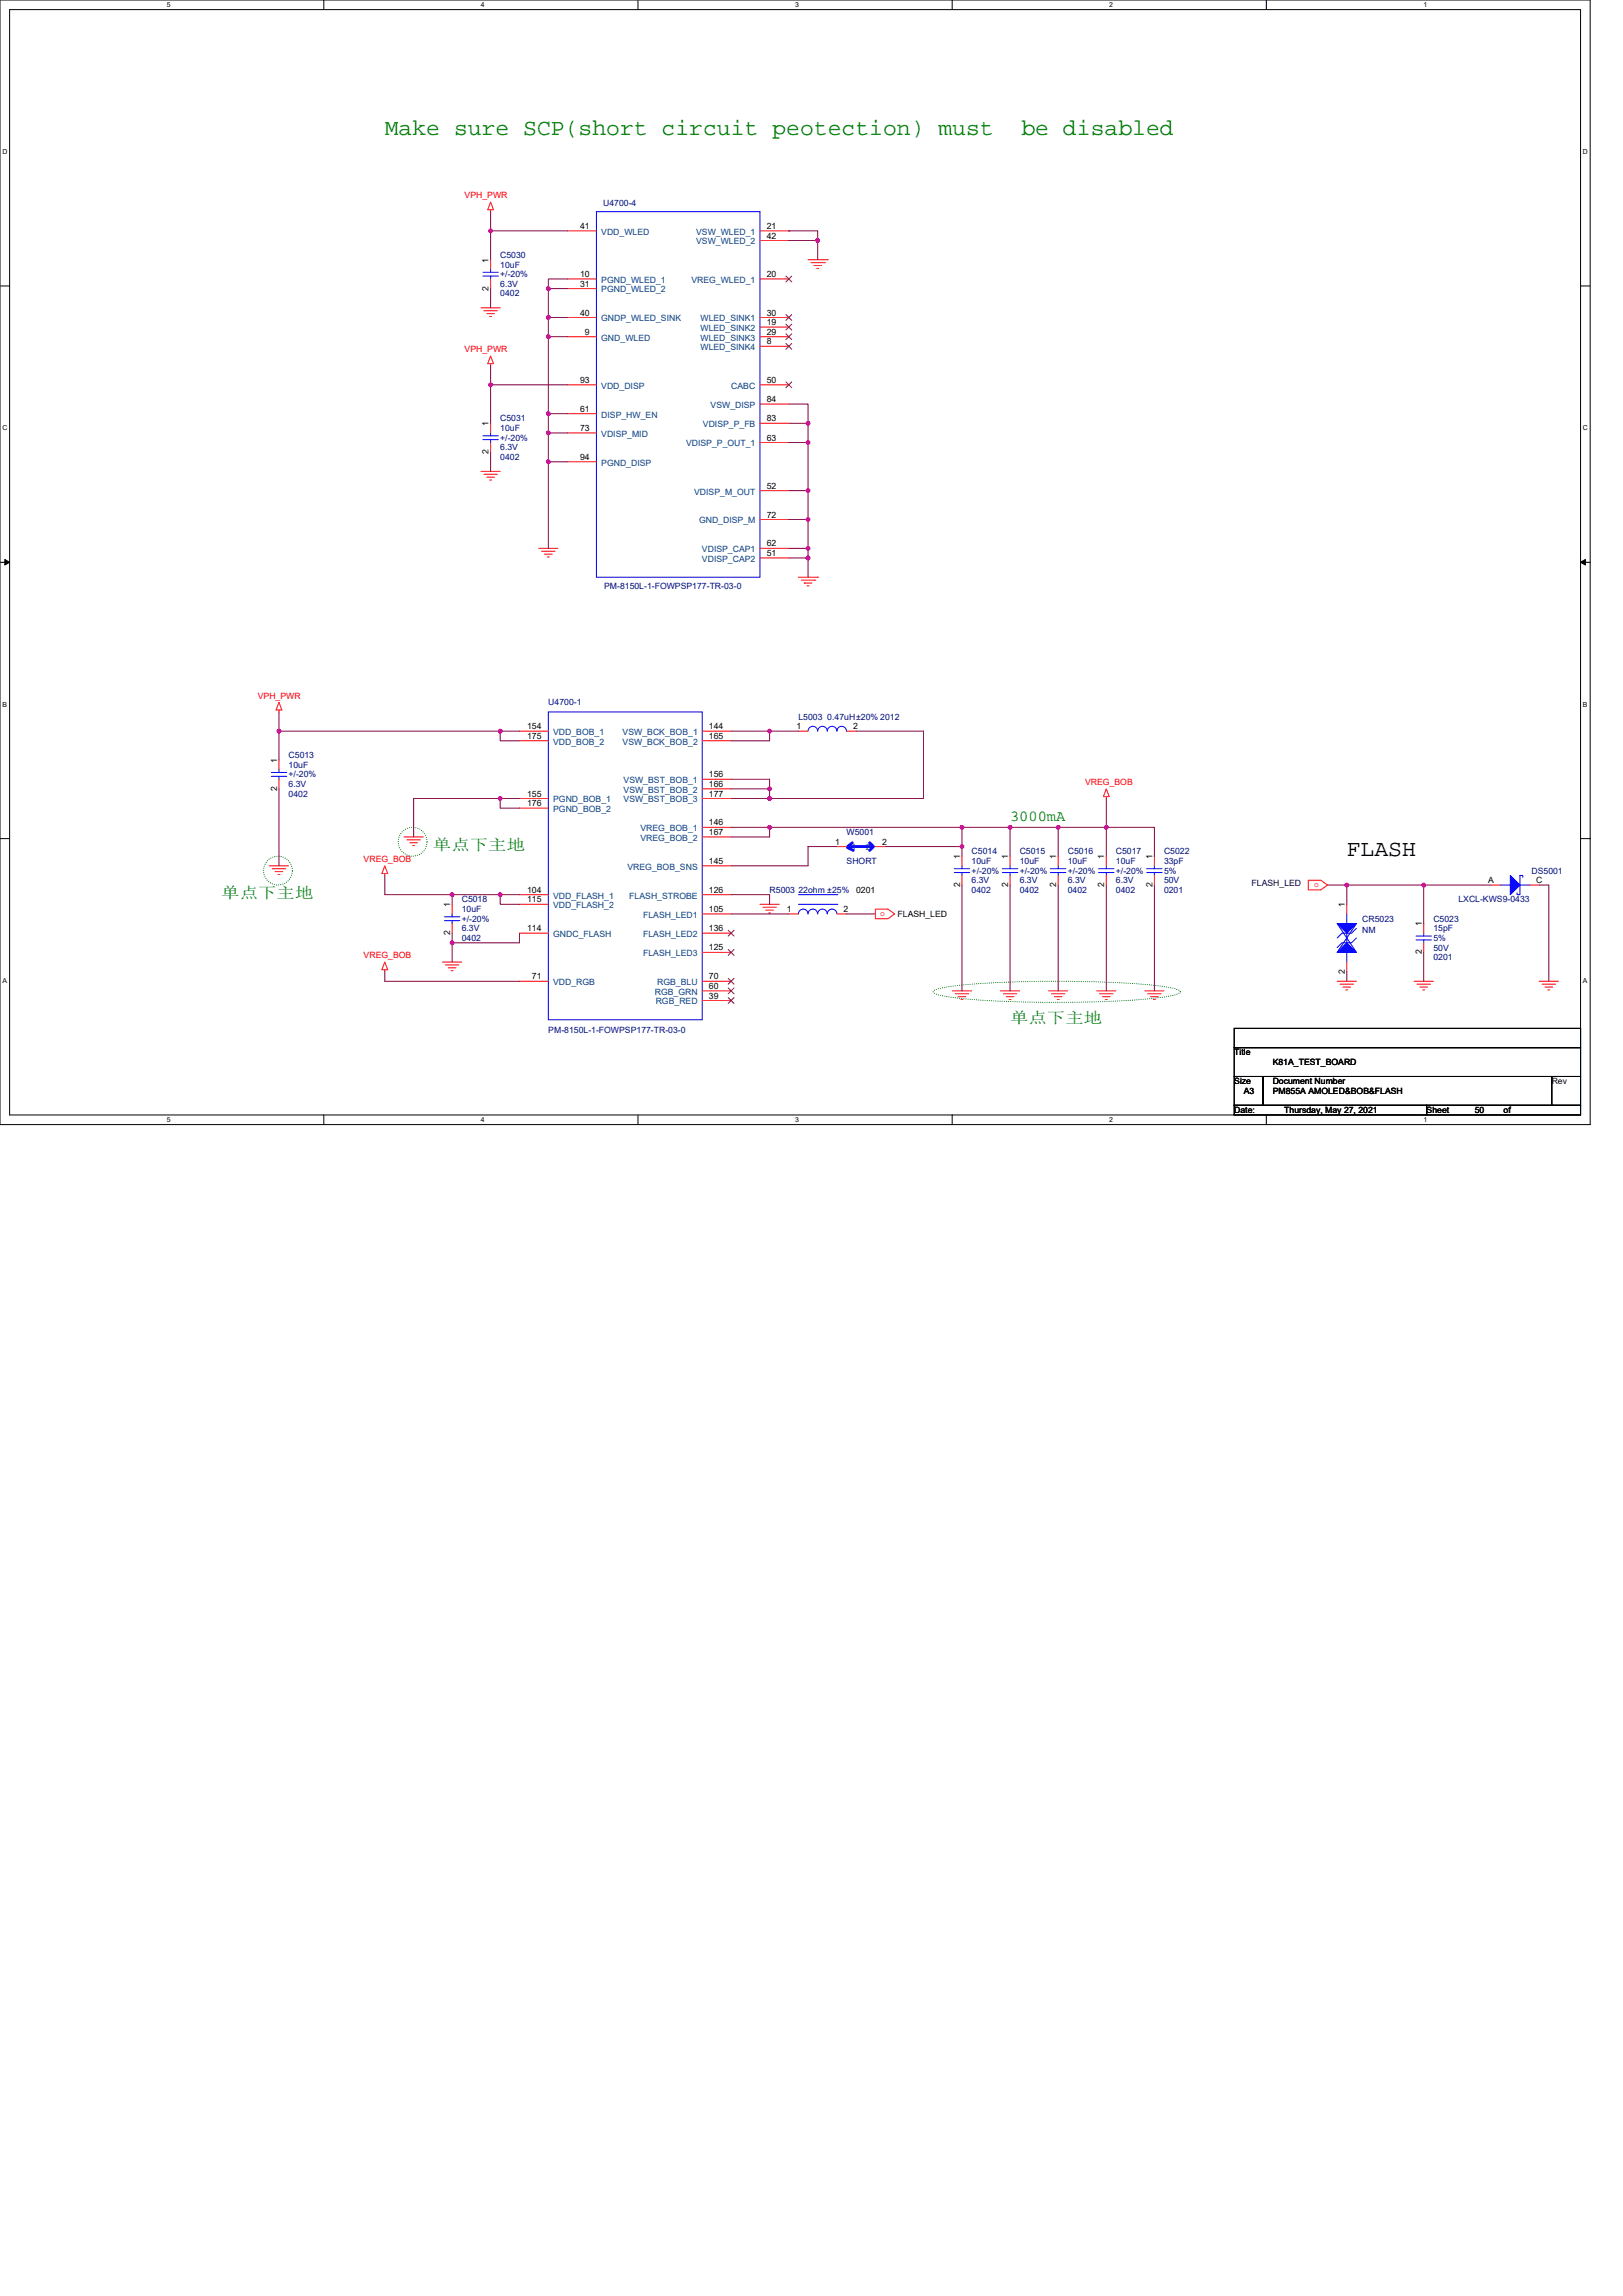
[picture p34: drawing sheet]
<svg xmlns="http://www.w3.org/2000/svg" width="210mm" height="297mm" viewBox="0 0 210 297" stroke-linecap="round" stroke-linejoin="round" font-family="sans-serif">
<defs><g id="words">
<g font-size="3" fill="#008000">
<text x="49.8" y="17.4">Make sure SCP(short circuit peotection) must</text>
<text x="132.2" y="17.4">be disabled</text>
</g>
<text font-size="3" x="174.2" y="110.8">FLASH</text>
<g font-size="2" fill="#008000">
<text x="130.7" y="106.2">3000mA</text>
<text x="56" y="109.9">单点下主地</text>
<text x="28.6" y="116.2">单点下主地</text>
<text x="130.7" y="132.3">单点下主地</text>
</g>
<g font-size="1.1" fill="#f00">
<text x="60.1" y="25.6">VPH_PWR</text>
<text x="60.1" y="45.6">VPH_PWR</text>
<text x="33.4" y="90.4">VPH_PWR</text>
<text x="140.4" y="101.6">VREG_BOB</text>
<text x="47" y="111.5">VREG_BOB</text>
<text x="113.9" y="118.5">o</text>
<text x="170" y="114.8">o</text>
<text x="47" y="124">VREG_BOB</text>
</g>
<g font-size="1.1">
<text x="75.1" y="29.6">41</text>
<text x="99.2" y="29.6">21</text>
<text x="63.2" y="34" transform="rotate(-90 63.2 34)">1</text>
<text x="75.1" y="35.8">10</text>
<text x="99.2" y="30.9">42</text>
<text x="99.2" y="35.8">20</text>
<text x="63.2" y="37.6" transform="rotate(-90 63.2 37.6)">2</text>
<text x="75.1" y="37.1">31</text>
<text x="75.1" y="40.8">40</text>
<text x="99.2" y="40.8">30</text>
<text x="75.7" y="43.3">9</text>
<text x="99.2" y="42.1">19</text>
<text x="99.2" y="43.3">29</text>
<text x="99.2" y="44.6">8</text>
<text x="75.1" y="49.5">93</text>
<text x="75.1" y="53.3">61</text>
<text x="99.2" y="49.5">50</text>
<text x="99.2" y="52">84</text>
<text x="63.2" y="58.7" transform="rotate(-90 63.2 58.7)">2</text>
<text x="63.2" y="55.1" transform="rotate(-90 63.2 55.1)">1</text>
<text x="75.1" y="55.8">73</text>
<text x="75.1" y="59.5">94</text>
<text x="99.2" y="57">63</text>
<text x="99.2" y="54.5">83</text>
<text x="99.2" y="63.2">52</text>
<text x="99.2" y="70.7">62</text>
<text x="99.2" y="71.9">51</text>
<text x="99.2" y="67">72</text>
<text x="68.2" y="94.3">154</text>
<text x="68.2" y="95.6">175</text>
<text x="91.7" y="94.3">144</text>
<text x="91.7" y="95.6">165</text>
<text x="103.1" y="94.3">1</text>
<text x="110.4" y="94.3">2</text>
<text x="35.8" y="98.7" transform="rotate(-90 35.8 98.7)">1</text>
<text x="91.7" y="100.6">156</text>
<text x="91.7" y="101.8">166</text>
<text x="35.8" y="102.3" transform="rotate(-90 35.8 102.3)">2</text>
<text x="68.2" y="103">155</text>
<text x="68.2" y="104.3">176</text>
<text x="91.7" y="106.8">146</text>
<text x="91.7" y="103">177</text>
<text x="91.7" y="108">167</text>
<text x="91.7" y="111.8">145</text>
<text x="108" y="109.3">1</text>
<text x="114.1" y="109.3">2</text>
<text x="124.2" y="111.1" transform="rotate(-90 124.2 111.1)">1</text>
<text x="130.4" y="111.1" transform="rotate(-90 130.4 111.1)">1</text>
<text x="136.7" y="111.1" transform="rotate(-90 136.7 111.1)">1</text>
<text x="142.9" y="111.1" transform="rotate(-90 142.9 111.1)">1</text>
<text x="149.1" y="111.1" transform="rotate(-90 149.1 111.1)">1</text>
<text x="58.2" y="117.4" transform="rotate(-90 58.2 117.4)">1</text>
<text x="68.2" y="115.5">104</text>
<text x="68.2" y="116.7">115</text>
<text x="91.7" y="118">105</text>
<text x="91.7" y="115.5">126</text>
<text x="101.8" y="118">1</text>
<text x="109.2" y="118">2</text>
<text x="110.8" y="115.5">0201</text>
<text x="116.1" y="118.6">FLASH_LED</text>
<text x="124.2" y="114.8" transform="rotate(-90 124.2 114.8)">2</text>
<text x="130.4" y="114.8" transform="rotate(-90 130.4 114.8)">2</text>
<text x="136.7" y="114.8" transform="rotate(-90 136.7 114.8)">2</text>
<text x="142.9" y="114.8" transform="rotate(-90 142.9 114.8)">2</text>
<text x="149.1" y="114.8" transform="rotate(-90 149.1 114.8)">2</text>
<text x="174" y="117.4" transform="rotate(-90 174 117.4)">1</text>
<text x="183.9" y="119.9" transform="rotate(-90 183.9 119.9)">1</text>
<text x="192.5" y="114.2">A</text>
<text x="198.8" y="114.2">C</text>
<text x="58.2" y="121" transform="rotate(-90 58.2 121)">2</text>
<text x="68.2" y="120.5">114</text>
<text x="91.7" y="120.5">136</text>
<text x="91.7" y="123">125</text>
<text x="174" y="126" transform="rotate(-90 174 126)">2</text>
<text x="183.9" y="123.5" transform="rotate(-90 183.9 123.5)">2</text>
<text x="68.8" y="126.7">71</text>
<text x="91.7" y="127.9">60</text>
<text x="91.7" y="129.2">39</text>
<text x="91.7" y="126.7">70</text>
<text x="159.7" y="136.5">Title</text>
<text x="164.7" y="137.8">K81A_TEST_BOARD</text>
<text x="159.7" y="140.3">Size</text>
<text x="160.9" y="141.5">A3</text>
<text x="164.7" y="140.3">Document Number</text>
<text x="164.7" y="141.5">PM855A AMOLED&amp;BOB&amp;FLASH</text>
<text x="200.8" y="140.3">Rev</text>
<text x="159.7" y="144">Date:</text>
<text x="166.2" y="144">Thursday, May 27, 2021</text>
<text x="184.6" y="144">Sheet</text>
<text x="190.8" y="144">50</text>
<text x="194.5" y="144">of</text>
</g>
<g font-size="1.1" fill="#000080">
<text x="78" y="26.6">U4700-4</text>
<text x="64.7" y="33.4">C5030</text>
<text x="64.7" y="34.6">10uF</text>
<text x="64.7" y="35.9">+/-20%</text>
<text x="64.7" y="38.3">0402</text>
<text x="64.7" y="37.1">6.3V</text>
<text x="64.7" y="54.5">C5031</text>
<text x="64.7" y="55.8">10uF</text>
<text x="64.7" y="59.5">0402</text>
<text x="64.7" y="58.3">6.3V</text>
<text x="64.7" y="57">+/-20%</text>
<text x="78.2" y="76.2">PM-8150L-1-FOWPSP177-TR-03-0</text>
<text x="70.9" y="91.2">U4700-1</text>
<text x="103.3" y="93.1">L5003 0.47uH±20% 2012</text>
<text x="37.3" y="98.1">C5013</text>
<text x="37.3" y="99.3">10uF</text>
<text x="37.3" y="101.8">6.3V</text>
<text x="37.3" y="100.6">+/-20%</text>
<text x="37.3" y="103.1">0402</text>
<text x="109.5" y="108">W5001</text>
<text x="109.5" y="111.8">SHORT</text>
<text x="125.7" y="110.5">C5014</text>
<text x="125.7" y="111.8">10uF</text>
<text x="125.7" y="113">+/-20%</text>
<text x="131.9" y="110.5">C5015</text>
<text x="131.9" y="111.8">10uF</text>
<text x="131.9" y="113">+/-20%</text>
<text x="138.2" y="110.5">C5016</text>
<text x="138.2" y="111.8">10uF</text>
<text x="138.2" y="113">+/-20%</text>
<text x="144.4" y="110.5">C5017</text>
<text x="144.4" y="111.8">10uF</text>
<text x="144.4" y="113">+/-20%</text>
<text x="150.6" y="110.5">C5022</text>
<text x="150.6" y="111.8">33pF</text>
<text x="150.6" y="113">5%</text>
<text x="198.1" y="113">DS5001</text>
<text x="59.7" y="116.8">C5018</text>
<text x="59.7" y="118">10uF</text>
<text x="59.7" y="119.2">+/-20%</text>
<text x="99.6" y="115.5">R5003 22ohm ±25%</text>
<text x="125.7" y="115.5">0402</text>
<text x="125.7" y="114.3">6.3V</text>
<text x="131.9" y="115.5">0402</text>
<text x="131.9" y="114.3">6.3V</text>
<text x="138.2" y="115.5">0402</text>
<text x="138.2" y="114.3">6.3V</text>
<text x="144.4" y="115.5">0402</text>
<text x="144.4" y="114.3">6.3V</text>
<text x="150.6" y="115.5">0201</text>
<text x="150.6" y="114.3">50V</text>
<text x="176.2" y="119.2">CR5023</text>
<text x="185.4" y="119.2">C5023</text>
<text x="188.7" y="116.8">LXCL-KWS9-0433</text>
<text x="59.7" y="121.7">0402</text>
<text x="59.7" y="120.5">6.3V</text>
<text x="176.2" y="120.7">NM</text>
<text x="185.4" y="120.5">15pF</text>
<text x="185.4" y="124.2">0201</text>
<text x="185.4" y="123">50V</text>
<text x="185.4" y="121.7">5%</text>
<text x="70.9" y="133.7">PM-8150L-1-FOWPSP177-TR-03-0</text>
</g>
<g font-size="1.1" fill="#004080">
<text x="77.8" y="30.4">VDD_WLED</text>
<text x="90.1" y="30.4">VSW_WLED_1</text>
<text x="90.1" y="31.6">VSW_WLED_2</text>
<text x="77.8" y="36.6">PGND_WLED_1</text>
<text x="77.8" y="37.8">PGND_WLED_2</text>
<text x="77.8" y="41.6">GNDP_WLED_SINK</text>
<text x="89.4" y="36.6">VREG_WLED_1</text>
<text x="90.6" y="41.6">WLED_SINK1</text>
<text x="77.8" y="44.1">GND_WLED</text>
<text x="90.6" y="42.8">WLED_SINK2</text>
<text x="90.6" y="44.1">WLED_SINK3</text>
<text x="90.6" y="45.3">WLED_SINK4</text>
<text x="77.8" y="50.3">VDD_DISP</text>
<text x="91.9" y="52.8">VSW_DISP</text>
<text x="94.6" y="50.3">CABC</text>
<text x="77.8" y="54">DISP_HW_EN</text>
<text x="77.8" y="56.5">VDISP_MID</text>
<text x="88.8" y="57.8">VDISP_P_OUT_1</text>
<text x="90.9" y="55.3">VDISP_P_FB</text>
<text x="77.8" y="60.2">PGND_DISP</text>
<text x="89.8" y="64">VDISP_M_OUT</text>
<text x="90.4" y="67.7">GND_DISP_M</text>
<text x="90.8" y="71.4">VDISP_CAP1</text>
<text x="90.8" y="72.7">VDISP_CAP2</text>
<text x="71.6" y="95.1">VDD_BOB_1</text>
<text x="80.6" y="95.1">VSW_BCK_BOB_1</text>
<text x="71.6" y="96.3">VDD_BOB_2</text>
<text x="80.6" y="96.3">VSW_BCK_BOB_2</text>
<text x="80.7" y="101.3">VSW_BST_BOB_1</text>
<text x="71.6" y="103.8">PGND_BOB_1</text>
<text x="71.6" y="105">PGND_BOB_2</text>
<text x="80.7" y="102.6">VSW_BST_BOB_2</text>
<text x="80.7" y="103.8">VSW_BST_BOB_3</text>
<text x="82.8" y="107.5">VREG_BOB_1</text>
<text x="81.2" y="112.5">VREG_BOB_SNS</text>
<text x="82.8" y="108.8">VREG_BOB_2</text>
<text x="110.1" y="110">1</text>
<text x="112" y="110">2</text>
<text x="71.6" y="116.2">VDD_FLASH_1</text>
<text x="71.6" y="117.5">VDD_FLASH_2</text>
<text x="81.4" y="116.2">FLASH_STROBE</text>
<text x="83.2" y="118.7">FLASH_LED1</text>
<text x="71.6" y="121.2">GNDC_FLASH</text>
<text x="83.2" y="121.2">FLASH_LED2</text>
<text x="83.2" y="123.7">FLASH_LED3</text>
<text x="71.6" y="127.5">VDD_RGB</text>
<text x="84.7" y="128.7">RGB_GRN</text>
<text x="84.8" y="129.9">RGB_RED</text>
<text x="85" y="127.5">RGB_BLU</text>
</g>
<text font-size="1.1" fill="#000040" x="161.9" y="114.6">FLASH_LED</text>
<g font-size=".9">
<text x="21.6" y=".9">5</text>
<text x="62.2" y=".9">4</text>
<text x="102.9" y=".9">3</text>
<text x="143.5" y=".9">2</text>
<text x="184.2" y=".9">1</text>
<text x=".3" y="19.9">D</text>
<text x="204.8" y="19.9">D</text>
<text x=".3" y="55.7">C</text>
<text x="204.8" y="55.7">C</text>
<text x=".3" y="91.4">B</text>
<text x="204.8" y="91.4">B</text>
<text x=".3" y="127.2">A</text>
<text x="204.8" y="127.2">A</text>
<text x="21.6" y="145.2">5</text>
<text x="62.2" y="145.2">4</text>
<text x="102.9" y="145.2">3</text>
<text x="143.5" y="145.2">2</text>
<text x="184.2" y="145.2">1</text>
</g>
</g></defs>
<path d="M0 0h205.7v145.5h-205.7zM1.2 1.2h203.3v143h-203.3z" fill="none" stroke="#000" stroke-width=".13"/>
<g fill="#fff">
<path d="M21.6 .1h.5v1h-.5z"/>
<path d="M21.6 144.4h.5v1h-.5z"/>
</g>
<path d="M41.9 0v1.2M41.9 144.2v1.3" fill="none" stroke="#000" stroke-width=".13"/>
<g fill="#fff">
<path d="M62.2 .1h.5v1h-.5z"/>
<path d="M62.2 144.4h.5v1h-.5z"/>
</g>
<path d="M82.5 0v1.2M82.5 144.2v1.3" fill="none" stroke="#000" stroke-width=".13"/>
<g fill="#fff">
<path d="M102.9 .1h.5v1h-.5z"/>
<path d="M102.9 144.4h.5v1h-.5z"/>
</g>
<path d="M123.2 0v1.2M123.2 144.2v1.3" fill="none" stroke="#000" stroke-width=".13"/>
<g fill="#fff">
<path d="M143.5 .1h.5v1h-.5z"/>
<path d="M143.5 144.4h.5v1h-.5z"/>
</g>
<path d="M163.8 0v1.2M163.8 144.2v1.3" fill="none" stroke="#000" stroke-width=".13"/>
<g fill="#fff">
<path d="M184.2 .1h.5v1h-.5z"/>
<path d="M184.2 144.4h.5v1h-.5z"/>
<path d="M.3 19.1h.7v1h-.7z"/>
<path d="M204.8 19.1h.6v1h-.6z"/>
<path d="M.3 54.9h.7v1h-.7z"/>
<path d="M204.8 54.9h.6v1h-.6z"/>
</g>
<path d="M0 37h1.2M204.5 37h1.2" fill="none" stroke="#000" stroke-width=".13"/>
<g fill="#fff">
<path d="M.3 90.6h.6v1h-.6z"/>
<path d="M204.8 90.6h.6v1h-.6z"/>
</g>
<path d="M0 72.7h1.2M204.5 72.7h1.2" fill="none" stroke="#000" stroke-width=".13"/>
<path d="M.6 72.4l.6 .3-.6 .4zM204.5 72.7l.6-.3v.7z" fill="#000" stroke="#000" stroke-width=".13"/>
<g fill="#fff">
<path d="M.3 126.4h.6v1h-.6z"/>
<path d="M204.8 126.4h.6v1h-.6z"/>
</g>
<path d="M0 108.5h1.2M204.5 108.5h1.2M159.7 133h44.8v2.5h-44.8zM159.7 135.5h44.8v3.8h-44.8zM159.7 139.3h3.7v3.7h-3.7zM163.4 139.3h37.4v3.7h-37.4zM200.8 139.3h3.7v3.7h-3.7zM159.7 143h24.9v1.2h-24.9zM184.6 143h19.9v1.2h-19.9z" fill="none" stroke="#000" stroke-width=".13"/>
<g fill="none" stroke="#008000" stroke-width=".13">
<path d="M120.9 128.1a17.2 17.2 0 0 1 5.2-.8 152.4 152.4 0 0 1 23.7 .2 8.4 8.4 0 0 1 2.8 .6l.1 .2-.1 .2a17.3 17.3 0 0 1-5.3 .8 151.6 151.6 0 0 1-23.7-.2 8.5 8.5 0 0 1-2.7-.6l-.2-.2z"/>
<circle cx="36" cy="112.6" r="1.86"/>
<circle cx="53.4" cy="108.9" r="1.86"/>
</g>
<g fill="none" stroke="#f00" stroke-width=".13">
<path d="M62.2 39.8h2.5M63.5 27.1v.3M63.5 33.6v1.2M63.5 36.1v1.2M63.5 26.1l.3 1h-.7zM73.4 29.9h3.8M73.4 36.1h3.8M73.4 37.3h3.8M98.3 29.9h3.8M98.3 31.1h3.8M98.3 36.1h3.8M104.5 33.6h2.5"/>
<path d="M104.9 34h1.8M105.3 34.4h1M105.7 34.7h.2M106.7 34h.1M107 33.6h.1M62.6 40.2h1.7M63 40.6h1M63.3 40.9h.3M63.5 47v.3M63.5 54.8v1.2M63.5 57.3v1.2M63.5 46.1l.3 .9h-.7z"/>
<path d="M73.4 41.1h3.8M73.4 43.6h3.8M73.4 49.8h3.8M73.4 53.5h3.8M73.4 56h3.8M73.4 59.7h3.8M98.3 41.1h3.8M98.3 42.3h3.8M98.3 43.6h3.8M98.3 44.8h3.8M98.3 49.8h3.8M98.3 52.3h3.8"/>
<path d="M98.3 54.8h3.8M98.3 57.3h3.8M62.2 61h2.5M62.6 61.4h1.7M63 61.7h1M63.3 62.1h.3M69.7 70.9h2.5M70.1 71.3h1.7M70.4 71.7h1M70.8 72.1h.3M98.3 63.5h3.8M98.3 67.2h3.8"/>
<path d="M98.3 70.9h3.8M98.3 72.2h3.8M103.3 74.7h2.5M103.7 75.1h1.7M104.1 75.4h.1M104.1 75.4h.9M104.4 75.8h.3M105.4 75.1h.1M105.8 74.7h.1M36.1 91.9v.2M36.1 98.3v1.3M36.1 90.9l.4 1h-.8z"/>
<path d="M67.2 94.6h3.7M67.2 95.8h3.7M90.9 94.6h3.7M90.9 95.8h3.7M103.3 94.6h1.2M109.5 94.6h1.3M34.8 112h2.5M35.2 112.4h1.8M35.6 112.8h1M36 113.1h.2M36.1 100.8v1.3M49.8 113v.3"/>
<path d="M49.8 112l.4 1h-.8zM52.3 108.3h2.5M52.6 108.7h1.8M53 109h1M53.4 109.4h.2M58.5 117v1.2M58.5 119.5v1.2M67.2 103.3h3.7M67.2 104.5h3.7M67.2 115.7h3.7M67.2 117h3.7M90.9 100.8h3.7"/>
<path d="M90.9 102.1h3.7M90.9 103.3h3.7M90.9 107h3.7M90.9 108.3h3.7M90.9 112h3.7M90.9 115.7h3.7M90.9 118.2h3.7M98.3 117h2.5M98.7 117.4h1.7M99.1 117.7h1M99.4 118.1h.3M102.1 118.2h1.2"/>
<path d="M108.3 109.5h1.2M108.3 118.2h1.2M113.3 117.6h1.6l.8 .6-.8 .7h-1.6zM113.3 109.5h1.2M124.5 110.8v1.2M124.5 113.3v1.2M130.7 110.8v1.2M130.7 113.3v1.2M136.9 110.8v1.2M136.9 113.3v1.2M143.1 103.1v.2M143.1 110.8v1.2"/>
<path d="M143.1 113.3v1.2M143.1 102.1l.4 1h-.7zM149.4 110.8v1.2M149.4 113.3v1.2M169.3 113.9h1.6l.9 .6-.9 .6h-1.6zM174.2 117v1.2M184.2 119.5v1.2M192.9 114.5h1.3M197.9 114.5h1.2M49.8 125.5v.2M49.8 124.5l.4 1h-.8zM57.3 124.5h2.4"/>
<path d="M57.6 124.8h1.8M58 125.2h1M58.4 125.6h.2M67.2 120.7h3.7M67.2 126.9h3.7M90.9 120.7h3.7M90.9 123.2h3.7M90.9 126.9h3.7M90.9 128.2h3.7M90.9 129.4h3.7M123.2 128.2h2.5M123.6 128.6h1.7"/>
<path d="M124 128.9h1M124.3 129.3h.3M129.4 128.2h2.5M129.8 128.6h1.8M130.2 128.9h1M130.6 129.3h.2M135.7 128.2h2.5M136 128.6h1.8M136.4 128.9h1M136.8 129.3h.2M141.9 128.2h2.5M142.3 128.6h1.7"/>
<path d="M142.6 128.9h1M143 129.3h.3M148.1 128.2h2.5M148.5 128.6h1.7M148.9 128.9h.9M149.2 129.3h.3M173 126.9h2.5M173.4 127.3h1.7M173.7 127.7h1M174.1 128.1h.3M174.2 124.5v1.2M183 126.9h2.4"/>
<path d="M183.3 127.3h1.8M183.7 127.7h1M184.1 128.1h.2M184.2 122v1.2M199.1 126.9h2.5M199.5 127.3h1.8M199.9 127.7h1M200.3 128.1h.2"/>
</g>
<g fill="none" stroke="#00f" stroke-width=".13">
<path d="M62.5 35.2h2M62.5 35.7h2M63.5 34.8v.4M63.5 35.7v.4M77.2 27.4h21.1v47.3h-21.1zM62.5 56.4h2M62.5 56.9h2M63.5 56v.4M63.5 56.9v.4M35.1 99.9h2M36.1 99.6v.3M70.9 92.1h20v39.8h-20z"/>
<path d="M109.5 94.6a.62 .62 0 0 0-.6-.6 .62 .62 0 0 0-.6 .6 .62 .62 0 0 0-.6-.6 .62 .62 0 0 0-.7 .6 .62 .62 0 0 0-.6-.6 .62 .62 0 0 0-.6 .6 .62 .62 0 0 0-.6-.6 .62 .62 0 0 0-.7 .6M35.1 100.4h2M36.1 100.4v.4M57.5 118.6h2M57.5 119.1h2M58.5 118.2v.4M58.5 119.1v.4M103.3 117h5M103.3 115.7h5M103.3 118.2a.62 .62 0 0 1 .6-.6 .62 .62 0 0 1 .6 .6 .62 .62 0 0 1 .7-.6 .62 .62 0 0 1 .6 .6 .62 .62 0 0 1 .6-.6 .62 .62 0 0 1 .6 .6 .62 .62 0 0 1 .7-.6 .62 .62 0 0 1 .6 .6M108.3 117h.1M108.3 115.7h.1"/>
<path d="M123.5 112.4h2M123.5 112.9h2M124.5 112v.4M124.5 112.9v.4M129.7 112.4h2M129.7 112.9h2M130.7 112v.4M130.7 112.9v.4M135.9 112.4h2M135.9 112.9h2M136.9 112v.4M136.9 112.9v.4"/>
<path d="M142.1 112.4h2M142.1 112.9h2M143.1 112v.4M143.1 112.9v.4M148.4 112.4h1.9M148.4 112.9h1.9M149.4 112v.4M149.4 112.9v.4M173 119.5l2.5 3.7M174.2 118.2v1.3M175.5 119.5l-2.5 3.7M194.2 114.5h1.2"/>
<path d="M196.6 114.5h1.3M197 113.5v-.2h-.4v2.4h-.3v-.2M174.2 120.7v1.3M174.2 123.2v1.3M175.5 120.1l-.6 .6h-1.3l-.6 .6M175.5 121.3l-.6 .7h-1.3l-.6 .6M183.2 121.1h2M183.2 121.6h2M184.2 120.7v.4M184.2 121.6v.4"/>
</g>
<g fill="none" stroke="#804000" stroke-width=".13">
<path d="M101.7 35.7l.7 .8M102.4 35.7l-.7 .8M101.7 40.7l.7 .8M101.7 41.9l.7 .8M101.7 43.2l.7 .7M101.7 44.4l.7 .8M101.7 49.4l.7 .8M102.4 40.7l-.7 .8M102.4 41.9l-.7 .8M102.4 43.2l-.7 .7M102.4 44.4l-.7 .8M102.4 49.4l-.7 .8"/>
<path d="M94.2 120.4l.8 .7M94.2 122.8l.8 .8M94.2 126.6l.8 .7M94.2 127.8l.8 .8M94.2 129.1l.8 .7M95 120.4l-.8 .7M95 122.8l-.8 .8M95 126.6l-.8 .7M95 127.8l-.8 .8M95 129.1l-.8 .7"/>
</g>
<g fill="#00f" stroke="#00f" stroke-width=".13">
<path d="M195.4 113.3l1.2 1.2-1.2 1.2z"/>
<path d="M173 119.5h2.5l-1.3 1.2z"/>
<path d="M174.2 122l1.3 1.2h-2.5z"/>
</g>
<path d="M109.7 109.7l.7 .3M109.9 109.5h2.7M110.3 109l-.6 .5M112.5 109l.4 .4M113 109.5l-.5 .5" fill="none" stroke="#00f" stroke-width=".37"/>
<g fill="none" stroke="#800040" stroke-width=".13">
<path d="M63.5 27.4v2.5h9.9M36.1 92.1v2.5M36.1 94.6h28.6M36.1 94.6v3.7M64.7 95.8h2.5M94.6 94.6h5M99.6 94.6v1.2h-5M99.6 94.6h3.7M110.8 94.6h8.7v8.7h-19.9M36.1 102.1v9.9M49.8 113.3v2.4h8.7M67.2 103.3h-2.5v1.2h2.5"/>
<path d="M67.2 115.7h-2.5v1.3h2.5M94.6 103.3h5M94.6 100.8h5v1.3M94.6 102.1h5M94.6 107h5M99.6 103.3h.1M99.6 102.1v1.2M99.6 107v1.3h-5M99.6 107h.1M99.6 107h24.9M104.5 109.5v2.5h-9.9M104.5 109.5h.1"/>
<path d="M104.5 109.5h3.8M114.5 109.5h10M124.5 114.5v13.7M124.5 107v2.5M124.5 109.5v1.3M124.5 107h6.2M130.7 107h6.2M130.7 114.5v13.7M130.7 107v3.8M136.9 114.5v13.7M136.9 107v3.8M136.9 107h6.2"/>
<path d="M143.1 107h6.3v3.8M143.1 103.3v3.7M143.1 114.5v13.7M143.1 107v3.8M149.4 114.5v13.7M58.5 120.7v1.3h8.7"/>
</g>
<g fill="#f0f" stroke="#f0f" stroke-width=".13">
<circle cx="36.1" cy="94.6" r=".24"/>
<circle cx="64.7" cy="94.6" r=".24"/>
<circle cx="64.7" cy="103.3" r=".24"/>
<circle cx="58.5" cy="115.7" r=".24"/>
<circle cx="64.7" cy="115.7" r=".24"/>
<circle cx="58.5" cy="122" r=".24"/>
<circle cx="99.6" cy="94.6" r=".24"/>
<circle cx="99.6" cy="102.1" r=".24"/>
<circle cx="99.6" cy="103.3" r=".24"/>
<circle cx="130.7" cy="107" r=".24"/>
<circle cx="124.5" cy="107" r=".24"/>
<circle cx="99.6" cy="107" r=".24"/>
<circle cx="124.5" cy="109.5" r=".24"/>
<circle cx="136.9" cy="107" r=".24"/>
<circle cx="143.1" cy="107" r=".24"/>
</g>
<circle cx="63.5" cy="29.9" r=".24" fill="#f0f"/>
<circle cx="63.5" cy="29.9" r=".24" fill="none" stroke="#f0f" stroke-width=".13"/>
<path d="M102.1 29.9h.1M102.1 31.1h.1M102.1 29.9h3.7v1.2h-3.7M63.5 47.3v2.5h9.9M70.9 56h2.5M73.4 59.7h-2.5v11.2M73.4 43.6h-2.5v9.9M102.1 54.8h2.4M102.1 67.2h2.4v3.7" fill="none" stroke="#800040" stroke-width=".13"/>
<g fill="#f0f" stroke="#f0f" stroke-width=".13">
<circle cx="105.8" cy="31.1" r=".24"/>
<circle cx="63.5" cy="49.8" r=".24"/>
<circle cx="104.5" cy="54.8" r=".24"/>
<circle cx="104.5" cy="67.2" r=".24"/>
<circle cx="70.9" cy="59.7" r=".24"/>
</g>
<circle cx="70.9" cy="43.6" r=".24" fill="#f0f"/>
<circle cx="70.9" cy="43.6" r=".24" fill="none" stroke="#f0f" stroke-width=".13"/>
<path d="M73.4 37.3h-2.5v3.8M73.4 41.1h-2.5v2.5" fill="none" stroke="#800040" stroke-width=".13"/>
<circle cx="70.9" cy="37.3" r=".24" fill="#f0f"/>
<circle cx="70.9" cy="37.3" r=".24" fill="none" stroke="#f0f" stroke-width=".13"/>
<circle cx="70.9" cy="41.1" r=".24" fill="#f0f"/>
<circle cx="70.9" cy="41.1" r=".24" fill="none" stroke="#f0f" stroke-width=".13"/>
<g fill="none" stroke="#800040" stroke-width=".13">
<path d="M63.5 29.9v3.7M63.5 37.3v2.5M73.4 36.1h-2.5v1.2M105.8 31.1v2.5M63.5 49.8v5M63.5 58.5v2.5M73.4 53.5h-2.5v6.2M102.1 52.3h2.4v5M102.1 57.3h2.4M104.5 57.3v6.2M102.1 63.5h2.4M102.1 70.9h2.4v1.3"/>
<path d="M102.1 72.2h2.4M104.5 63.5v3.7M104.5 72.2v2.5M67.2 94.6h-2.5v1.2M64.7 115.7h-6.2v1.3M64.7 103.3h-11.2v5M94.6 115.7h5v1.3M94.6 118.2h7.5M109.5 118.2h3.8M171.8 114.5h2.4M184.2 114.5h-10v2.5M192.9 114.5h-8.7v5"/>
<path d="M199.1 114.5h1.3v12.4M49.8 125.7v1.2h17.4M58.5 122v2.5M67.2 120.7v1.3M174.2 125.7v1.2M184.2 123.2v3.7"/>
</g>
<g fill="#f0f" stroke="#f0f" stroke-width=".13">
<circle cx="70.9" cy="53.5" r=".24"/>
<circle cx="70.9" cy="56" r=".24"/>
<circle cx="104.5" cy="63.5" r=".24"/>
<circle cx="104.5" cy="57.2" r=".24"/>
<circle cx="104.5" cy="70.9" r=".24"/>
<circle cx="104.5" cy="72.2" r=".24"/>
<circle cx="174.2" cy="114.5" r=".24"/>
<circle cx="184.2" cy="114.5" r=".24"/>
<circle cx="36.1" cy="94.6" r=".24"/>
<circle cx="64.7" cy="94.6" r=".24"/>
<circle cx="64.7" cy="103.3" r=".24"/>
<circle cx="58.5" cy="115.7" r=".24"/>
<circle cx="64.7" cy="115.7" r=".24"/>
<circle cx="58.5" cy="122" r=".24"/>
<circle cx="99.6" cy="94.6" r=".24"/>
<circle cx="99.6" cy="102.1" r=".24"/>
<circle cx="99.6" cy="103.3" r=".24"/>
<circle cx="130.7" cy="107" r=".24"/>
<circle cx="124.5" cy="107" r=".24"/>
<circle cx="99.6" cy="107" r=".24"/>
<circle cx="124.5" cy="109.5" r=".24"/>
<circle cx="136.9" cy="107" r=".24"/>
<circle cx="143.1" cy="107" r=".24"/>
</g>
<circle cx="63.5" cy="29.9" r=".24" fill="#f0f"/>
<circle cx="63.5" cy="29.9" r=".24" fill="none" stroke="#f0f" stroke-width=".13"/>
<g fill="#f0f" stroke="#f0f" stroke-width=".13">
<circle cx="105.8" cy="31.1" r=".24"/>
<circle cx="63.5" cy="49.8" r=".24"/>
<circle cx="104.5" cy="54.8" r=".24"/>
<circle cx="104.5" cy="67.2" r=".24"/>
<circle cx="70.9" cy="59.7" r=".24"/>
</g>
<circle cx="70.9" cy="43.6" r=".24" fill="#f0f"/>
<circle cx="70.9" cy="43.6" r=".24" fill="none" stroke="#f0f" stroke-width=".13"/>
<circle cx="70.9" cy="37.3" r=".24" fill="#f0f"/>
<circle cx="70.9" cy="37.3" r=".24" fill="none" stroke="#f0f" stroke-width=".13"/>
<circle cx="70.9" cy="41.1" r=".24" fill="#f0f"/>
<circle cx="70.9" cy="41.1" r=".24" fill="none" stroke="#f0f" stroke-width=".13"/>
<g fill="#f0f" stroke="#f0f" stroke-width=".13">
<circle cx="70.9" cy="53.5" r=".24"/>
<circle cx="70.9" cy="56" r=".24"/>
<circle cx="104.5" cy="63.5" r=".24"/>
<circle cx="104.5" cy="57.2" r=".24"/>
<circle cx="104.5" cy="70.9" r=".24"/>
<circle cx="104.5" cy="72.2" r=".24"/>
<circle cx="174.2" cy="114.5" r=".24"/>
<circle cx="184.2" cy="114.5" r=".24"/>
</g>
<use href="#words"/>
</svg>
